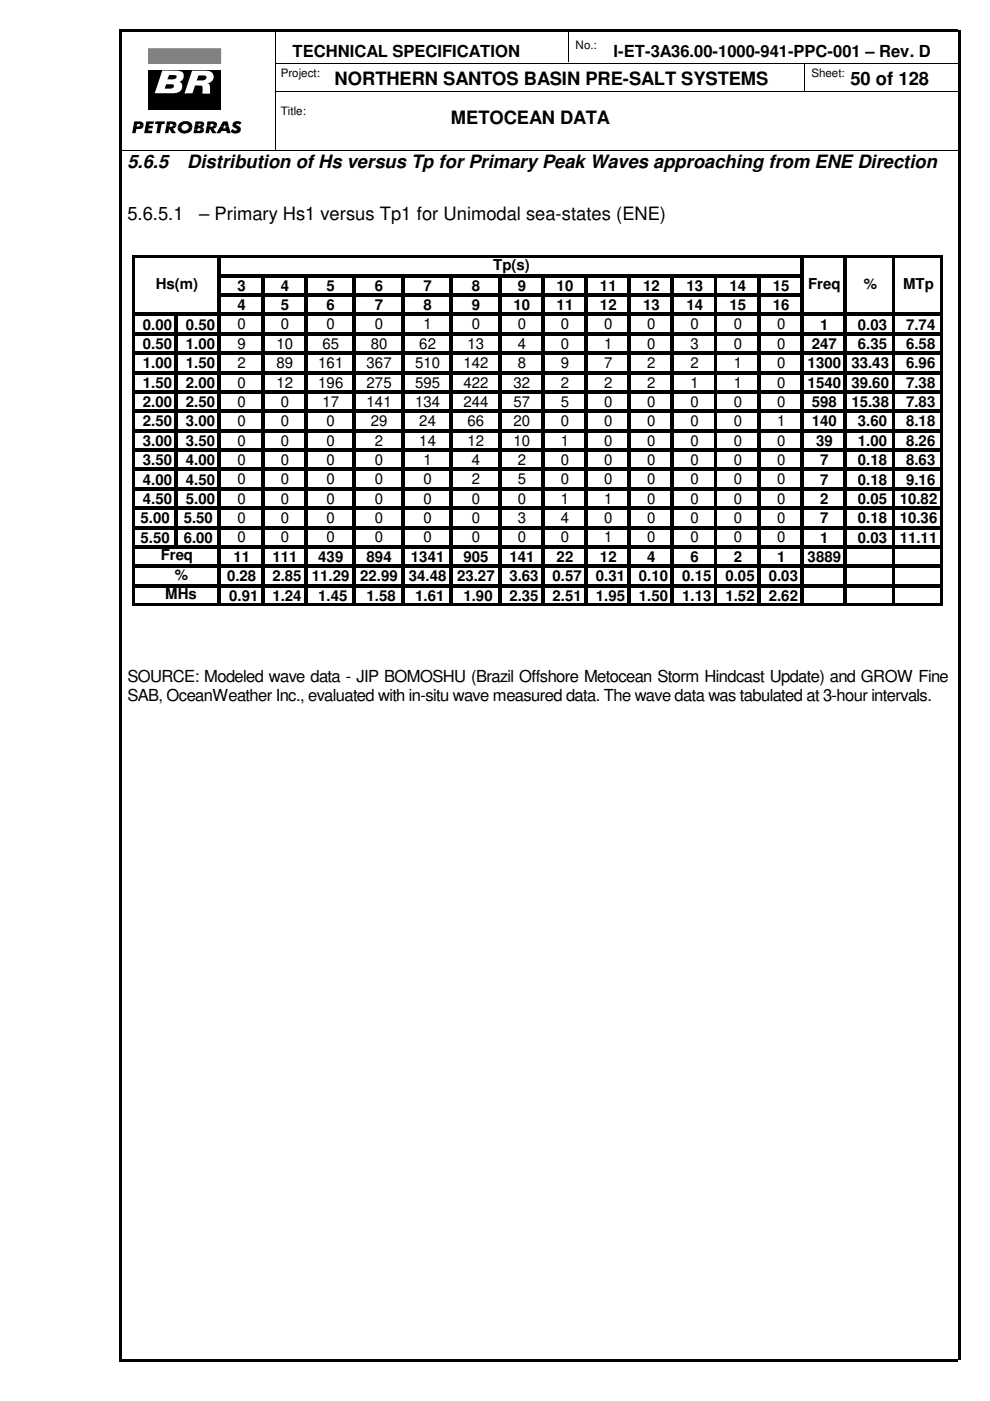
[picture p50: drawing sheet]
<svg xmlns="http://www.w3.org/2000/svg" width="210mm" height="297mm" viewBox="0 0 210 297" stroke-linecap="round" stroke-linejoin="round" font-family="sans-serif">
<defs><g id="words">
<g font-size="3.9">
<text x="71" y="18.1">NORTHERN SANTOS BASIN PRE-SALT SYSTEMS</text>
<text x="180.3" y="18.1">50 of 128</text>
<text x="95.6" y="26.2">METOCEAN DATA</text>
<text x="27" y="35.6">5.6.5</text>
<text x="39.7" y="35.6">Distribution of Hs versus Tp for Primary Peak Waves approaching from ENE Direction</text>
<text x="27" y="46.7">5.6.5.1</text>
<text x="42.2" y="46.7">– Primary Hs1 versus Tp1 for Unimodal sea-states (ENE)</text>
</g>
<g font-size="3.5">
<text x="62" y="12.1">TECHNICAL SPECIFICATION</text>
<text x="130.1" y="12.1">I-ET-3A36.00-1000-941-PPC-001 – Rev. D</text>
<text x="27" y="144.7">SOURCE: Modeled wave data - JIP BOMOSHU (Brazil Offshore Metocean Storm Hindcast Update) and GROW Fine</text>
<text x="27" y="148.7">SAB, OceanWeather Inc., evaluated with in-situ wave measured data. The wave data was tabulated at 3-hour intervals.</text>
</g>
<g font-size="3.2">
<text x="104.6" y="57.2">Tp(s)</text>
<text x="33" y="61.3">Hs(m)</text>
<text x="50.4" y="61.7">3</text>
<text x="50.4" y="65.8">4</text>
<text x="59.5" y="61.7">4</text>
<text x="59.5" y="65.8">5</text>
<text x="69.3" y="61.7">5</text>
<text x="69.3" y="65.8">6</text>
<text x="79.5" y="61.7">6</text>
<text x="79.5" y="65.8">7</text>
<text x="89.8" y="61.7">7</text>
<text x="89.8" y="65.8">8</text>
<text x="100" y="61.7">8</text>
<text x="100" y="65.8">9</text>
<text x="108.9" y="65.8">10</text>
<text x="109.8" y="61.7">9</text>
<text x="118" y="61.7">10</text>
<text x="118" y="65.8">11</text>
<text x="127.2" y="61.7">11</text>
<text x="127.2" y="65.8">12</text>
<text x="136.4" y="61.7">12</text>
<text x="136.4" y="65.8">13</text>
<text x="145.5" y="61.7">13</text>
<text x="145.5" y="65.8">14</text>
<text x="154.7" y="61.7">14</text>
<text x="154.7" y="65.8">15</text>
<text x="163.9" y="61.7">15</text>
<text x="163.9" y="65.8">16</text>
<text x="171.3" y="61.3">Freq</text>
<text x="183.2" y="61.3">%</text>
<text x="191.5" y="61.3">MTp</text>
<text x="30.3" y="69.9">0.00</text>
<text x="39.4" y="69.9">0.50</text>
<text x="50.4" y="69.9">0</text>
<text x="59.5" y="69.9">0</text>
<text x="69.3" y="69.9">0</text>
<text x="79.5" y="69.9">0</text>
<text x="89.8" y="69.9">1</text>
<text x="100" y="69.9">0</text>
<text x="109.8" y="69.9">0</text>
<text x="118.9" y="69.9">0</text>
<text x="128.1" y="69.9">0</text>
<text x="137.2" y="69.9">0</text>
<text x="146.4" y="69.9">0</text>
<text x="155.6" y="69.9">0</text>
<text x="164.8" y="69.9">0</text>
<text x="173.9" y="69.9">1</text>
<text x="181.9" y="69.9">0.03</text>
<text x="192.1" y="69.9">7.74</text>
<text x="30.3" y="74">0.50</text>
<text x="39.4" y="74">1.00</text>
<text x="50.4" y="74">9</text>
<text x="58.6" y="74">10</text>
<text x="68.4" y="74">65</text>
<text x="78.6" y="74">80</text>
<text x="88.9" y="74">62</text>
<text x="99.1" y="74">13</text>
<text x="109.8" y="74">4</text>
<text x="118.9" y="74">0</text>
<text x="128.1" y="74">1</text>
<text x="137.2" y="74">0</text>
<text x="146.4" y="74">3</text>
<text x="155.6" y="74">0</text>
<text x="164.8" y="74">0</text>
<text x="172.1" y="74">247</text>
<text x="181.9" y="74">6.35</text>
<text x="192.1" y="74">6.58</text>
<text x="30.3" y="78.1">1.00</text>
<text x="30.3" y="82.2">1.50</text>
<text x="39.4" y="78.1">1.50</text>
<text x="39.4" y="82.2">2.00</text>
<text x="50.4" y="78.1">2</text>
<text x="50.4" y="82.2">0</text>
<text x="58.6" y="78.1">89</text>
<text x="58.6" y="82.2">12</text>
<text x="67.5" y="78.1">161</text>
<text x="67.5" y="82.2">196</text>
<text x="77.7" y="78.1">367</text>
<text x="77.7" y="82.2">275</text>
<text x="88" y="78.1">510</text>
<text x="88" y="82.2">595</text>
<text x="98.3" y="78.1">142</text>
<text x="98.3" y="82.2">422</text>
<text x="108.9" y="82.2">32</text>
<text x="109.8" y="78.1">8</text>
<text x="118.9" y="78.1">9</text>
<text x="118.9" y="82.2">2</text>
<text x="128.1" y="78.1">7</text>
<text x="128.1" y="82.2">2</text>
<text x="137.2" y="78.1">2</text>
<text x="137.2" y="82.2">2</text>
<text x="146.4" y="78.1">2</text>
<text x="146.4" y="82.2">1</text>
<text x="155.6" y="78.1">1</text>
<text x="155.6" y="82.2">1</text>
<text x="164.8" y="78.1">0</text>
<text x="164.8" y="82.2">0</text>
<text x="171.2" y="78.1">1300</text>
<text x="171.2" y="82.2">1540</text>
<text x="180.5" y="78.1">33.43</text>
<text x="180.5" y="82.2">39.60</text>
<text x="192.1" y="78.1">6.96</text>
<text x="192.1" y="82.2">7.38</text>
<text x="30.3" y="86.3">2.00</text>
<text x="39.4" y="86.3">2.50</text>
<text x="50.4" y="86.3">0</text>
<text x="59.5" y="86.3">0</text>
<text x="68.4" y="86.3">17</text>
<text x="77.7" y="86.3">141</text>
<text x="88" y="86.3">134</text>
<text x="98.3" y="86.3">244</text>
<text x="108.9" y="86.3">57</text>
<text x="118.9" y="86.3">5</text>
<text x="128.1" y="86.3">0</text>
<text x="137.2" y="86.3">0</text>
<text x="146.4" y="86.3">0</text>
<text x="155.6" y="86.3">0</text>
<text x="164.8" y="86.3">0</text>
<text x="172.1" y="86.3">598</text>
<text x="180.5" y="86.3">15.38</text>
<text x="192.1" y="86.3">7.83</text>
<text x="30.3" y="90.4">2.50</text>
<text x="30.3" y="94.5">3.00</text>
<text x="39.4" y="90.4">3.00</text>
<text x="39.4" y="94.5">3.50</text>
<text x="50.4" y="90.4">0</text>
<text x="50.4" y="94.5">0</text>
<text x="59.5" y="90.4">0</text>
<text x="59.5" y="94.5">0</text>
<text x="69.3" y="90.4">0</text>
<text x="69.3" y="94.5">0</text>
<text x="78.6" y="90.4">29</text>
<text x="79.5" y="94.5">2</text>
<text x="88.9" y="90.4">24</text>
<text x="88.9" y="94.5">14</text>
<text x="99.1" y="90.4">66</text>
<text x="99.1" y="94.5">12</text>
<text x="108.9" y="90.4">20</text>
<text x="108.9" y="94.5">10</text>
<text x="118.9" y="90.4">0</text>
<text x="118.9" y="94.5">1</text>
<text x="128.1" y="90.4">0</text>
<text x="128.1" y="94.5">0</text>
<text x="137.2" y="90.4">0</text>
<text x="137.2" y="94.5">0</text>
<text x="146.4" y="90.4">0</text>
<text x="146.4" y="94.5">0</text>
<text x="155.6" y="90.4">0</text>
<text x="155.6" y="94.5">0</text>
<text x="164.8" y="90.4">1</text>
<text x="164.8" y="94.5">0</text>
<text x="172.1" y="90.4">140</text>
<text x="173" y="94.5">39</text>
<text x="181.9" y="90.4">3.60</text>
<text x="181.9" y="94.5">1.00</text>
<text x="192.1" y="90.4">8.18</text>
<text x="192.1" y="94.5">8.26</text>
<text x="30.3" y="98.6">3.50</text>
<text x="39.4" y="98.6">4.00</text>
<text x="50.4" y="98.6">0</text>
<text x="59.5" y="98.6">0</text>
<text x="69.3" y="98.6">0</text>
<text x="79.5" y="98.6">0</text>
<text x="89.8" y="98.6">1</text>
<text x="100" y="98.6">4</text>
<text x="109.8" y="98.6">2</text>
<text x="118.9" y="98.6">0</text>
<text x="128.1" y="98.6">0</text>
<text x="137.2" y="98.6">0</text>
<text x="146.4" y="98.6">0</text>
<text x="155.6" y="98.6">0</text>
<text x="164.8" y="98.6">0</text>
<text x="173.9" y="98.6">7</text>
<text x="181.9" y="98.6">0.18</text>
<text x="192.1" y="98.6">8.63</text>
<text x="30.3" y="102.7">4.00</text>
<text x="30.3" y="106.8">4.50</text>
<text x="39.4" y="102.7">4.50</text>
<text x="39.4" y="106.8">5.00</text>
<text x="50.4" y="102.7">0</text>
<text x="50.4" y="106.8">0</text>
<text x="59.5" y="102.7">0</text>
<text x="59.5" y="106.8">0</text>
<text x="69.3" y="102.7">0</text>
<text x="69.3" y="106.8">0</text>
<text x="79.5" y="102.7">0</text>
<text x="79.5" y="106.8">0</text>
<text x="89.8" y="102.7">0</text>
<text x="89.8" y="106.8">0</text>
<text x="100" y="102.7">2</text>
<text x="100" y="106.8">0</text>
<text x="109.8" y="102.7">5</text>
<text x="109.8" y="106.8">0</text>
<text x="118.9" y="102.7">0</text>
<text x="118.9" y="106.8">1</text>
<text x="128.1" y="102.7">0</text>
<text x="128.1" y="106.8">1</text>
<text x="137.2" y="102.7">0</text>
<text x="137.2" y="106.8">0</text>
<text x="146.4" y="102.7">0</text>
<text x="146.4" y="106.8">0</text>
<text x="155.6" y="102.7">0</text>
<text x="155.6" y="106.8">0</text>
<text x="164.8" y="102.7">0</text>
<text x="164.8" y="106.8">0</text>
<text x="173.9" y="102.7">7</text>
<text x="173.9" y="106.8">2</text>
<text x="181.9" y="102.7">0.18</text>
<text x="181.9" y="106.8">0.05</text>
<text x="190.8" y="106.8">10.82</text>
<text x="192.1" y="102.7">9.16</text>
<text x="29.8" y="111">5.00</text>
<text x="38.9" y="111">5.50</text>
<text x="50.4" y="110.9">0</text>
<text x="59.5" y="110.9">0</text>
<text x="69.3" y="110.9">0</text>
<text x="79.5" y="110.9">0</text>
<text x="89.8" y="110.9">0</text>
<text x="100" y="110.9">0</text>
<text x="109.8" y="110.9">3</text>
<text x="118.9" y="110.9">4</text>
<text x="128.1" y="110.9">0</text>
<text x="137.2" y="110.9">0</text>
<text x="146.4" y="110.9">0</text>
<text x="155.6" y="110.9">0</text>
<text x="164.8" y="110.9">0</text>
<text x="173.9" y="111">7</text>
<text x="181.9" y="111">0.18</text>
<text x="190.8" y="111">10.36</text>
<text x="29.8" y="115.1">5.50</text>
<text x="34.1" y="118.8">Freq</text>
<text x="38.9" y="115.1">6.00</text>
<text x="49.5" y="119.2">11</text>
<text x="50.4" y="115">0</text>
<text x="57.7" y="119.2">111</text>
<text x="59.5" y="115">0</text>
<text x="67.5" y="119.2">439</text>
<text x="69.3" y="115">0</text>
<text x="77.7" y="119.2">894</text>
<text x="79.5" y="115">0</text>
<text x="87.1" y="119.2">1341</text>
<text x="89.8" y="115">0</text>
<text x="98.3" y="119.2">905</text>
<text x="100" y="115">0</text>
<text x="108" y="119.2">141</text>
<text x="109.8" y="115">0</text>
<text x="118" y="119.2">22</text>
<text x="118.9" y="115">0</text>
<text x="127.2" y="119.2">12</text>
<text x="128.1" y="115">1</text>
<text x="137.2" y="119.2">4</text>
<text x="137.2" y="115">0</text>
<text x="146.4" y="119.2">6</text>
<text x="146.4" y="115">0</text>
<text x="155.6" y="119.2">2</text>
<text x="155.6" y="115">0</text>
<text x="164.8" y="119.2">1</text>
<text x="164.8" y="115">0</text>
<text x="171.2" y="119.2">3889</text>
<text x="173.9" y="115.1">1</text>
<text x="181.9" y="115.1">0.03</text>
<text x="190.8" y="115.1">11.11</text>
<text x="37" y="122.9">%</text>
<text x="48.1" y="123.3">0.28</text>
<text x="57.7" y="123.3">2.85</text>
<text x="66.1" y="123.3">11.29</text>
<text x="76.4" y="123.3">22.99</text>
<text x="86.7" y="123.3">34.48</text>
<text x="96.9" y="123.3">23.27</text>
<text x="108" y="123.3">3.63</text>
<text x="117.1" y="123.3">0.57</text>
<text x="126.3" y="123.3">0.31</text>
<text x="135.5" y="123.3">0.10</text>
<text x="144.7" y="123.3">0.15</text>
<text x="153.8" y="123.3">0.05</text>
<text x="163" y="123.3">0.03</text>
<text x="35.1" y="127">MHs</text>
<text x="48.6" y="127.4">0.91</text>
<text x="57.7" y="127.4">1.24</text>
<text x="67.5" y="127.4">1.45</text>
<text x="77.7" y="127.4">1.58</text>
<text x="88" y="127.4">1.61</text>
<text x="98.3" y="127.4">1.90</text>
<text x="108" y="127.4">2.35</text>
<text x="117.1" y="127.4">2.51</text>
<text x="126.3" y="127.4">1.95</text>
<text x="135.5" y="127.4">1.50</text>
<text x="144.7" y="127.4">1.13</text>
<text x="153.8" y="127.4">1.52</text>
<text x="163" y="127.4">2.62</text>
</g>
<g font-size="2.5">
<text x="122" y="10.3">No.:</text>
<text x="59.5" y="16.3">Project:</text>
<text x="172" y="16.3">Sheet:</text>
<text x="59.5" y="24.5">Title:</text>
</g>
</g></defs>
<path d="M25.4 6.3h177.8v.5h-177.8zM25.4 288.2h177.8v.6h-177.8zM25.4 6.3h.5v281.9h-.5zM203.1 6.3h.5v281.9h-.5z" fill="#000"/>
<path d="M58.4 13.4h144.8M58.4 19.4h144.8M58.5 6.3v25.4M120.5 6.3v6.9M170.5 13.3v6.1M25.4 31.8h177.8" fill="none" stroke="#000" stroke-width=".21"/>
<path d="M31.5 15h15.3v8.4h-15.3z" fill-rule="evenodd" fill="#000"/>
<path d="M40.7 15h2.9a1.36 1.36 0 0 1 1.7 1.1 1.36 1.36 0 0 1-1.2 1.6h-.1l.4 .2 .1 .3v1.7h-1.6v-1.6l-.7-.2h-.8l-.6 1.7h-1.7z" fill-rule="evenodd" fill="#fff"/>
<path d="M31.5 10.3h15.3v3.2h-15.3z" fill-rule="evenodd" fill="#7f7f7f"/>
<path d="M31.5 10.3h15.3v3.2h-15.3z" fill="none" stroke="#7f7f7f" stroke-width=".21"/>
<path d="M42.1 16h1a.5 .5 0 0 1 .7 .4 .5 .5 0 0 1-.5 .6l-1.6 .1z" fill-rule="evenodd" fill="#000"/>
<path d="M34.4 14.9l3.2 .1a1.23 1.23 0 0 1 1.3 1 1.23 1.23 0 0 1-.8 1.4 1.17 1.17 0 0 1 .6 1.1 1.17 1.17 0 0 1-.8 1l-.9 .3h-4.2z" fill-rule="evenodd" fill="#fff"/>
<g fill="#000">
<path d="M35.2 17.9h.8a.52 .52 0 0 1 .6 0 .52 .52 0 0 1 .1 .6l-.5 .3h-1.3z" fill-rule="evenodd"/>
<path d="M35.9 15.9h1a.45 .45 0 0 1 .6 .4 .45 .45 0 0 1-.6 .5h-1.4z" fill-rule="evenodd"/>
<path d="M28.4 25.7l1.6 .1 .4 .4v.3h-.7l-.2-.2h-.4l-.1 .2h-.7z" fill-rule="evenodd"/>
<path d="M28.3 26.5h.7v.3h.5l.2-.3h.7a.99 .99 0 0 1-1.3 .8h-.2l-.2 .9h-.7z" fill-rule="evenodd"/>
<path d="M31 25.7h1.7l-.1 .6h-.9l-.1 .4h.8l-.1 .5h-.8v.5h.8l-.1 .5h-1.6z" fill-rule="evenodd"/>
<path d="M33 25.7h2l-.1 .6h-.6l-.4 1.9h-.8l.4-1.9h-.6z" fill-rule="evenodd"/>
<path d="M35.4 25.7l1.6 .1 .3 .2 .1 .6h-.7v-.2l-.3-.2h-.3l-.1 .4h-.7z" fill-rule="evenodd"/>
<path d="M35.3 26.6h.7l-.1 .3h.5l.3-.3h.7l-.3 .5-.5 .2 .7 .9h-.9l-.5-.9-.2 .9h-.7z" fill-rule="evenodd"/>
<path d="M38.1 26.2l.2-.2a1.61 1.61 0 0 1 2.5 .8v.2h-.8a.77 .77 0 0 0-.8-.7 .77 .77 0 0 0-.7 .7h-.8z" fill-rule="evenodd"/>
<path d="M37.7 27h.8a.76 .76 0 0 0 .7 .7 .76 .76 0 0 0 .8-.7h.8a1.6 1.6 0 0 1-1.5 1.3 1.6 1.6 0 0 1-1.6-1z" fill-rule="evenodd"/>
<path d="M41.3 26.5h.8l-.1 .2h.4l.2-.2h.7l-.3 .3-.3 .1 .4 .2 .2 .4h-.8l-.1-.3h-.4l-.1 .3h-.8z" fill-rule="evenodd"/>
<path d="M41.1 27.5h.8l-.1 .3 .5-.1 .2-.2h.8v.2l-.4 .4-.3 .1h-1.6z" fill-rule="evenodd"/>
<path d="M41.5 25.7l1.5 .1 .3 .3v.3l-.7 .1-.1-.3h-.4v.3h-.8z" fill-rule="evenodd"/>
<path d="M44 25.7l1.6 .1 .3 .3 .1 .5h-.7l-.3-.4h-.3l-.1 .4h-.7z" fill-rule="evenodd"/>
<path d="M43.9 26.6h.7l-.1 .3a.52 .52 0 0 0 .8-.3h.7l-.4 .5-.4 .2 .7 .9h-.9l-.5-.9-.2 .9h-.7z" fill-rule="evenodd"/>
<path d="M47.3 25.7h1l.2 1.1h-.7l-.1-.5-.2 .5h-.8z" fill-rule="evenodd"/>
<path d="M46.7 26.8h.8l-.2 .4h.6l-.1-.4h.7l.4 1.4h-.8l-.1-.4h-1l-.3 .4h-.8z" fill-rule="evenodd"/>
<path d="M49.6 25.9l.4-.2 .9 .1 .3 .2-.4 .5a.37 .37 0 0 0-.4-.3 .37 .37 0 0 0-.3 .3l.1 .1a.85 .85 0 0 1 .9 .9 .85 .85 0 0 1-1 .8l-.7-.1-.5-.3 .4-.6a.57 .57 0 0 0 .5 .4 .57 .57 0 0 0 .5-.3l-.4-.2a.74 .74 0 0 1-.3-1.3z" fill-rule="evenodd"/>
</g>
<g fill="#fff">
<path d="M26.8 9.6h.3v.3h-.3z"/>
<path d="M27.1 9.6h28.1v.3h-28.1z"/>
<path d="M55.2 9.6h.3v.3h-.3z"/>
<path d="M26.8 28.7h.3v.2h-.3z"/>
<path d="M27.1 28.7h28.1v.2h-28.1z"/>
<path d="M55.2 28.7h.3v.2h-.3z"/>
<path d="M26.8 9.9h.3v18.8h-.3z"/>
<path d="M55.2 9.9h.3v18.8h-.3z"/>
</g>
<g fill="#000">
<path d="M28.5 54.2h171.4v.5h-171.4zM46.9 58.1h123.5v.7h-123.5zM28.5 66.3h171.4v.7h-171.4zM28.5 70.4h171.4v.7h-171.4zM28.5 74.5h171.4v.7h-171.4zM28.5 78.7h171.4v.6h-171.4zM46.9 62.2h123.5v.7h-123.5zM28.5 82.8h171.4v.6h-171.4zM28.5 86.9h171.4v.6h-171.4zM28.5 91h171.4v.7h-171.4zM28.5 95.1h171.4v.7h-171.4zM28.5 99.2h171.4v.7h-171.4z"/>
<path d="M28.5 103.3h171.4v.7h-171.4zM28.5 107.4h171.4v.7h-171.4zM28.5 111.5h171.4v.7h-171.4zM28.5 115.6h171.4v.7h-171.4zM37 67h.7v49.3h-.7zM28 54.2h.5v74.2h-.5zM28.5 119.7h171.4v.7h-171.4zM28.5 123.8h171.4v.7h-171.4zM28.5 127.9h171.4v.5h-171.4zM46.2 54.7h.7v73.7h-.7zM55.4 58.8h.6v69.6h-.6zM64.5 58.8h.7v69.6h-.7z"/>
<path d="M74.8 58.8h.7v69.6h-.7zM85 58.8h.7v69.6h-.7zM95.3 58.8h.7v69.6h-.7zM105.6 58.8h.7v69.6h-.7zM114.7 58.8h.7v69.6h-.7zM123.9 58.8h.7v69.6h-.7zM133.1 58.8h.6v69.6h-.6zM142.2 58.8h.7v69.6h-.7zM151.4 58.8h.7v69.6h-.7zM160.6 58.8h.6v69.6h-.6zM169.8 54.7h.6v73.7h-.6zM178.9 54.7h.7v73.7h-.7z"/>
<path d="M189.2 54.7h.6v73.7h-.6zM199.4 54.7h.5v73.7h-.5z"/>
</g>
<use href="#words"/>
</svg>
